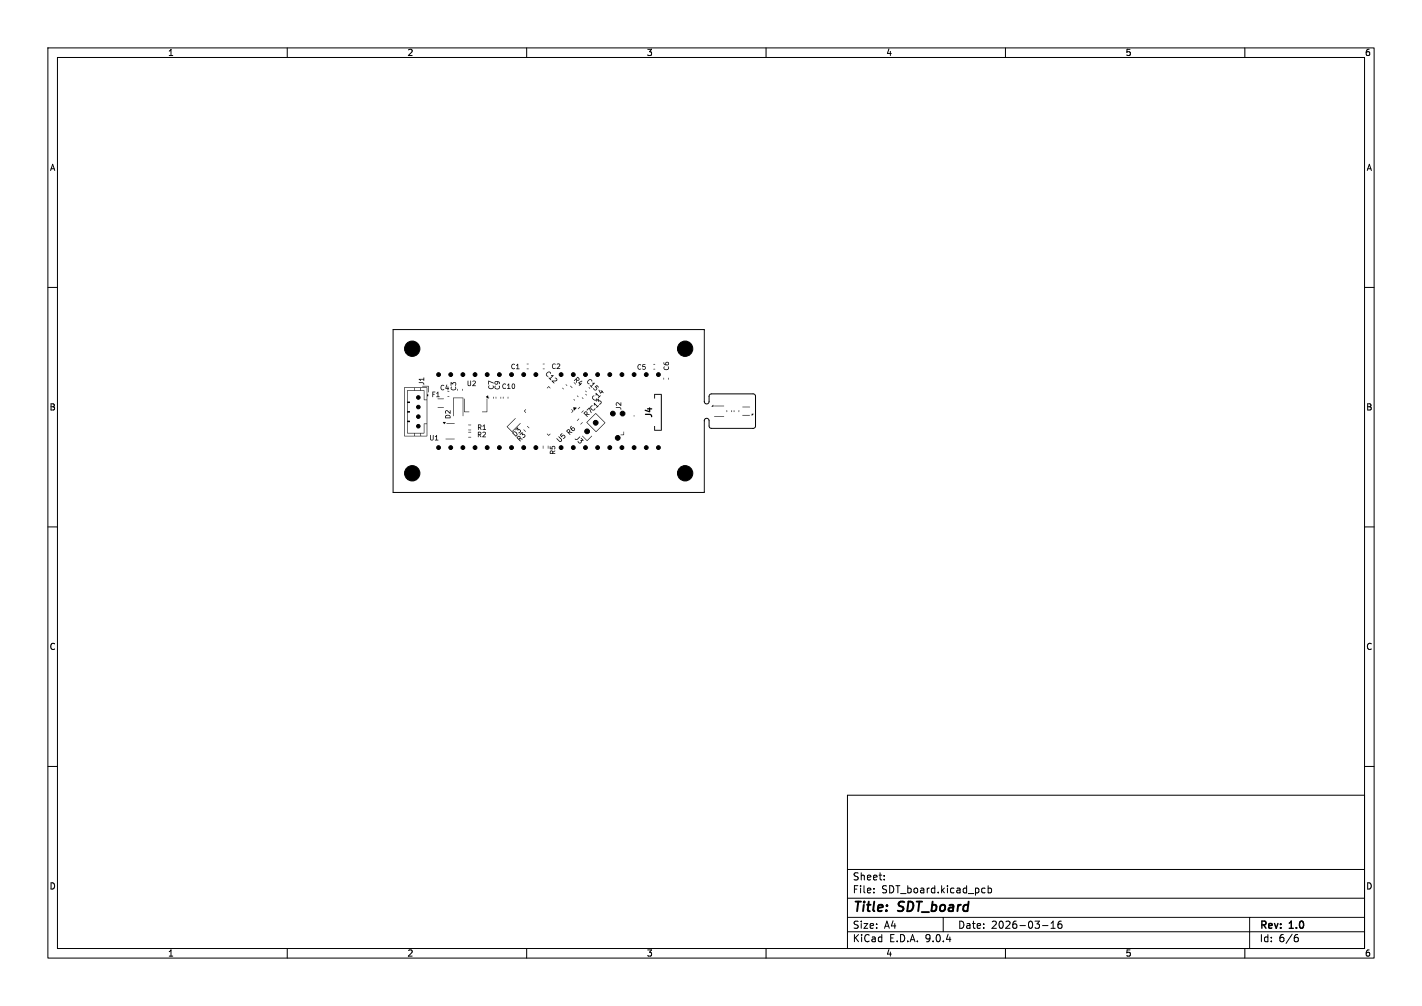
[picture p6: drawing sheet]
<svg xmlns="http://www.w3.org/2000/svg" width="297mm" height="210mm" viewBox="0 0 297 210" stroke-linecap="round" stroke-linejoin="round" font-family="sans-serif">
<defs><g id="words">
<g font-size="2.8">
<text x="178" y="190.9">Title:</text>
<text x="187.7" y="190.9">SDT_board</text>
</g>
<g font-size="2.1">
<text x="178" y="184">Sheet:</text>
<text x="178" y="186.7">File:</text>
<text x="184.1" y="186.7">SDT_board.kicad_pcb</text>
<text x="178" y="196.9">KiCad</text>
<text x="178" y="194.1">Size:</text>
<text x="184.7" y="194.1">A4</text>
<text x="185.7" y="196.9">E.D.A.</text>
<text x="193.3" y="196.9">9.0.4</text>
<text x="200" y="194.1">Date:</text>
<text x="207" y="194.1">2026-03-16</text>
<text x="263" y="194.3">Rev:</text>
<text x="263" y="196.9">Id:</text>
<text x="267.1" y="196.9">6/6</text>
<text x="269.4" y="194.3">1.0</text>
</g>
<g font-size="1.8">
<text x="35" y="11.9">1</text>
<text x="85" y="11.9">2</text>
<text x="135" y="11.9">3</text>
<text x="185" y="11.9">4</text>
<text x="235" y="11.9">5</text>
<text x="285" y="11.9">6</text>
<text x="10.3" y="35.9">A</text>
<text x="285.4" y="35.9">A</text>
<text x="10.3" y="85.9">B</text>
<text x="285.3" y="85.9">B</text>
<text x="10.3" y="135.9">C</text>
<text x="285.3" y="135.9">C</text>
<text x="10.3" y="185.9">D</text>
<text x="285.3" y="185.9">D</text>
<text x="35" y="199.9">1</text>
<text x="85" y="199.9">2</text>
<text x="135" y="199.9">3</text>
<text x="185" y="199.9">4</text>
<text x="235" y="199.9">5</text>
<text x="285" y="199.9">6</text>
</g>
</g></defs>
<g fill="none" stroke="#000" stroke-width=".21">
<path d="M10 10h277v190h-277zM12 12h273v186h-273zM60 10v2M110 10v2M160 10v2M210 10v2M260 10v2M10 60h2M82.1 68.8h65l.1 15.3 .4 .2 .4-.2 .1-1.5 .4-.4 9 .1 .3 .4v6.4l-.5 .3h-8.8l-.4-.3-.1-1.6-.4-.2-.4 .2-.1 .3v15h-65zM285 60h2M10 110h2M285 110h2"/>
<path d="M10 160h2M177 166h108v32h-108zM285 160h2M60 198v2M110 198v2M160 198v2M177 194.5h108M177 191.5h108M177 187.5h108M177 181.5h108M182.5 186.3v.1M182.5 185.5v.1"/>
<path d="M184.7 183.6v.1M184.7 182.8v.1M197 191.5v3M205.3 185.4l.4 .1M205.7 186.3l-.4 .1M206.4 185.5l.4-.1 .3 .3-.1 .6h-.6M206.4 184.9v1.5M210 198v2M217.7 193.2h1.2M219.5 193.8h.9M219.5 192.7l.5-.4v1.5M221.7 192.3l-.5 .1a1.01 1.01 0 0 0 0 1.4l.5-.1 .1-.5-.3-.3h-.4l-.1 .3"/>
<path d="M260 198v2M261 191.5v6.5M270.6 195.7h.4l.2 .3-.1 .5-.5 .1M271 195.1l-.4 .1"/>
</g>
<g fill="#000">
<path d="M87.5 79.8l.9 .1 .2 .4-.3-.3h-.8zM87.5 79.1h.9l.1-.3 .1 .7h-.1l-.1-.3h-.6v.3zM94.2 79.8l.3 .2 .3-.2h.4l.1 .2-.1 .5h-.2l.1-.5-.3-.1-.2 .4-.3-.3v.5h-.1zM97.7 79.5h.1v.8l.1 .1 .3-.1v-.8h.2v.9l-.2 .2h-.3l-.2-.2zM98.7 79.6l.4-.2 .2 .2v.4l-.4 .4 .4 .1 .1 .1h-.8l.6-.8-.1-.2-.4 .1zM102 79.5l1.1 .5-1-.3v.5l-.1 .1zM103.3 79.7l.9-.1 .2 .3v.3l-.4-.5v.5l-.5 .1-.2-.5h.1l.2 .3h.2l.1-.3-.1-.1-.5 .1zM106.9 76.1l.4-.2 .3 .2-.2 .1a.36 .36 0 0 0-.5 .3 .36 .36 0 0 0 .5 .3l.2 .2-.3 .1-.4-.2-.1-.5zM108.1 75.9l.1 .1v.9h.3v.2l-.7-.1 .3-.1v-.7l-.3 .1zM110 77h.4l-.4 .1zM110 76h.4zM113.4 77h.4z"/>
<path d="M113.4 76h.4zM114.2 77.8l.6-.2 .3 .3v.1h-.2a.36 .36 0 0 0-.6-.1 .36 .36 0 0 0 .2 .6v.1h-.1l-.4-.3zM115.1 78.3l.5 .1-.6 .7 .1 .2-.1 .1-.4-.5 .2 .1 .5-.5zM115.4 76l.4-.1 .3 .1-.2 .1a.36 .36 0 0 0-.5 .4 .36 .36 0 0 0 .5 .3l.2 .1-.3 .1-.4-.1-.1-.5zM115.2 79.5l1-.1v-.2l-.3-.2v-.2l.3 .1 .2 .3-.3 .4h-.6l.3 .3-.1 .1zM116.3 76l.4-.1 .3 .1v.4l-.5 .5h.5v.1h-.8l.7-.8-.2-.2-.4 .1zM119.9 79.8l.4 .5zM120.2 79.1l.6 .2 .1-.2-.2-.2-.3 .2h-.2l.5-.4 .3 .5-.1 .3-.4-.1-.1 .5-.1-.7-.3 .3h-.1zM120.8 79.8l.8-.3-.6 .4 .2 .2 .2-.2 .1 .1-.1 .4-.4 .1-.1-.1 .2-.2zM122.8 79.4l.6-.2 .3 .3v.1h-.2a.36 .36 0 0 0-.5-.1 .36 .36 0 0 0 .1 .6v.1h-.1l-.4-.3zM123.7 79.9l.5 .1-.6 .7 .1 .2-.1 .1-.4-.5 .3 .1 .4-.5zM133.3 76.2l.4-.2 .2 .2-.1 .1a.36 .36 0 0 0-.5 .3 .36 .36 0 0 0 .5 .3l.1 .2-.2 .1-.5-.2-.1-.5z"/>
<path d="M134.2 76.1h.6l-.5 .1v.2h.3l.3 .3v.3l-.3 .2-.5-.2 .6-.1-.1-.3h-.5zM136.5 77l.4 .1h-.4zM136.5 76l.4 .1h-.4zM138.6 78.8l.1 .5zM138.6 76.6h.2a.36 .36 0 0 0 .4 .5 .36 .36 0 0 0 .3-.5v-.1l.2 .1v.4l-.6 .3-.5-.3zM138.6 75.7l.3 .4 .1-.3h.1l.1 .3h.2l.2-.1-.1-.3-.5 .1 .1-.2 .4-.1 .2 .2v.3l-.2 .3-.6-.1-.3-.2zM139.6 78.8l.1 .5zM84.4 80.9h4.8v1.4l.2 .1v.3h-.2v8.4h-4.8l3.4-.1v-.5h.1v.5h1.2v-2.5h-.5v2h-2v.5h-.1v-.5l-1.5-.1v-6.6l.6 .1v.2h-.5v1.7l.5 .1v.2h-.5v1.7l.5 .1v.2h-.5v2.3h3.4v-1.9l.6-.1v-4.9h-.6v-1.9h-3.4v2.2h-.1v-2.3h3.6v1.9h.5v-2.4h-1.2v.5h-.1v-.5h-1.2v.5h-.1v-.5h-2v10h-.1zM88.2 80.6h1.3v1.3h-.1v-1.2zM89.9 90.8l.1 .1v.8l.1 .1 .3-.1v-.8h.2v.8l-.3 .3h-.2l-.3-.3zM90.3 81.8h.6l-.4 .1v.3l.3 .1-.3 .1-.1 .5zM91.1 90.8l.2 .1v.9h.2v.2l-.7-.1 .3-.1v-.7l-.3 .1z"/>
<path d="M91.4 81.8h.2v.9l.2 .1v.1l-.7-.1 .3-.1v-.6h-.3zM92.1 80.5l.4-.2 .3 .2-.1 .1a.36 .36 0 0 0-.5 .3 .36 .36 0 0 0 .5 .3l.1 .2-.3 .1-.4-.2-.1-.5zM91.4 85.1h1.3zM91.4 83.2l1.3 .1h-1.3zM92.5 88.1h.6l-.3 .4zM93 85.8l.5-.1 .4 .4 .1-.4 .1-.1v.8l-.8-.6-.2 .1 .1 .4-.1 .1-.1-.2zM93.3 80.3l.1 .1-.2 .6h.3l.1-.3 .2 .4-.2 .4-.1-.3-.5-.1zM93.1 86.7l.4-.1 .4 .1 .2 .6h-1.1l-.1-.3h.2v.2h.8a.44 .44 0 0 0-.3-.5 .44 .44 0 0 0-.5 .3h-.2zM93.4 82.8h.5zM93.4 81.7l.5 .1zM94.2 80.8h.2a.36 .36 0 0 0 .3 .5 .36 .36 0 0 0 .3-.5l.1-.1 .1 .1v.5l-.6 .2-.4-.2zM93 91.6l2 .1z"/>
<path d="M93.3 88.4l1.7 .1h-1.7zM95.5 81.2h.1v.4zM96.6 81.2h.1l-.1 .4zM94.6 83h2.2l-.1 3.9-.1-3.8h-1.9v3.7h-.1zM96.9 83.2l.1 .1v2.6h1v.1h-1.1zM97.8 91.2l.6 .1zM97.8 90.2h.6zM97.8 89.7l.6 .1zM97.8 88.7h.6zM99.8 90.2l.7 .1v.3l-.2 .2 .2 .5-.4-.5h-.1v.4h-.2v-.6l.6-.1-.1-.2h-.3v.3h-.2zM99.9 88.6l.6 .1 .1 .3-.3 .3 .2 .5-.4-.5h-.1v.4h-.2v-.6l.6-.1-.1-.2h-.3v.3h-.2zM101.1 88.6l.1 .1v.9h.3v.2l-.7-.1 .3-.1v-.7l-.3 .1z"/>
<path d="M100.8 90.2l.4-.1 .2 .2v.4l-.4 .4h.4l.1 .2-.8-.1 .6-.7-.1-.2-.4 .1zM101.7 83.2l.1 2.8h-1.1v-.1h.9zM101.5 82.8l.4-.2v.5zM102 82.9h.1v.3zM102 80.5l.2 .1a.36 .36 0 0 0 .4 .5 .36 .36 0 0 0 .3-.5v-.1l.2 .1v.4l-.6 .2-.5-.2zM103.1 82.9h.1l-.1 .3zM103.4 80.5l.1 .1a.36 .36 0 0 0 .4 .5 .36 .36 0 0 0 .3-.5v-.1l.2 .1v.5l-.6 .2-.5-.2zM103.5 82.9h.1v.3zM104.6 82.9h.1l-.1 .3zM105 82.9h.1v.3zM105.1 80.1h.5l.1 .1-.1 .1a.36 .36 0 0 0-.5 .3 .36 .36 0 0 0 .5 .4l.1 .1-.3 .1-.4-.2-.1-.4zM106.1 82.9h.1l-.1 .3z"/>
<path d="M106.2 80.1h.2v.9l.2 .1v.1l-.7-.1 .3-.1v-.6h-.3zM107 80.1h.4l.2 .4-.1 .5-.2 .2-.3-.1-.1-.6h.1l.2 .5a.48 .48 0 0 0 0-.8l-.2 .3h-.1zM107.2 90.1h.3l.4 .2 .2 .5-.3 .4-.8-.8h.2l.6 .6a.42 .42 0 0 0 0-.6 .42 .42 0 0 0-.6 0h-.2zM105.9 89l1.7-1.7 .1 .1-1.7 1.7 .9 .9 1.8-1.6-1.7 1.8zM107.6 89.7l.6-.5v.4h.4l.2 .2v.4l-.5 .2 .3-.5-.2-.2-.3 .2v-.4l-.4 .3zM107.9 91.3l.5-.3 .3 .2v.3l.5 .2-.7-.1v.1l.3 .3-.1 .1-.8-.7 .5 .2 .2-.4-.2-.1-.3 .3zM108.6 90.7l.5-.5 .1 .4h.3l.2 .2v.3l-.5 .3 .4-.5-.3-.2-.3 .2v-.4l-.3 .3zM109.3 89.7l.5 .4zM109.5 85.8l.3-.4-.2 .4 .3 .3zM110.1 88.9l.4 .5zM113.4 93.1h.1v.6zM114.2 90.6l.4 .2 .3-.3 .1 .1-.4 .4z"/>
<path d="M114.4 93.1h.1v.6zM114.2 81l.4-.4 .4 .4-.4-.2-.3 .3zM114.9 94.1l.4-.1 .2 .3 .4-.3-.4 .6h.4l.1 .1-1.1 .1-.1-.5h.2v.3h.3v-.4l-.5 .1zM114.9 93.1l.1 .1v.4h.2l.1-.4 .5-.1 .2 .2v.3l-.2 .2v-.4l-.3-.2-.1 .2v.4h-.5zM116.2 91.5l.9 .6 .1-.3-.6-.6 .1-.1 .6 .6v.4l-.2 .2-.3-.1zM117 90.8l.4-.4-.3 .4 .2 .2 .2-.2h.4l.2 .2v.3l-.5 .3 .3-.5-.3-.2-.3 .4zM117.5 81l.2 .3zM118.2 80.3l.3 .2zM118.3 89.9l.5-.3 .3 .2-.1 .3 .5 .2h-.6l-.1 .1 .3 .3-.1 .1-.7-.8 .4 .2 .2-.3-.2-.1-.2 .2zM119.1 80.6l.5 .4zM119.3 88.9l.1 .1-.1 .2v.3l.4-.3 .4 .2v.3l-.2 .3h-.4l-.3-.4h.3l.2 .2 .2-.2-.1-.2-.3 .2-.4-.1v-.3zM119.3 85.5l.5 .3-.4 .4-.1-.1 .3-.3z"/>
<path d="M119.8 83.3l.3 .3zM119.8 85l.6 .2-.5 .5zM120.5 82.6l.3 .3zM120.9 87.4l.1 .1-.5 .4zM120.1 91.6l.3 .1 .7-.6 .1 .1-.7 .7-.4-.1zM121.1 85h.1l-.5 .4zM121.3 91.4l.6 .5-.4 .1v.4l-.4 .2-.4-.3v-.2l.1-.1 .3 .4 .2-.1-.1-.4 .4-.1zM121.5 83l.3 .2zM121.6 91l1 .9 1-.9 .1 .1-1.1 1zM121.2 88.5l.5-.3-.4 .4zM121.4 86.1l.5-.4-.4 .4zM122.3 81.6l.2 .3z"/>
<path d="M122.3 82.3l.3 .2zM122.2 85.9h.3l.2 .3v.2l.5 .1-.7 .1 .2 .4-.8-.7h.2l.2 .2 .2-.2-.1-.3-.5 .3zM123 80.9l.3 .2zM123 85.1h.2l.3 1.1-.5-.9-.5 .4zM123.4 84.8l.3-.2v.2a.36 .36 0 0 0-.1 .6 .36 .36 0 0 0 .6-.1l.2 .1-.2 .2-.5 .1-.4-.5zM123.8 82.7l.3-.1v.1a.36 .36 0 0 0-.1 .6 .36 .36 0 0 0 .6-.1l.1 .1-.1 .2-.5 .1-.4-.4zM124 84.1l.8 .7 .2-.2 .1 .1-.5 .4 .1-.2-.5-.5-.2 .2zM122.5 88.1l1.9-1.9 2 2.1-1.9 1.9-2-2 2 1.8 1.8-1.7-1.9-1.9-1.8 1.8zM124.4 82l.8 .7 .2-.2 .1 .1-.6 .5 .2-.3-.5-.5-.2 .3zM124.2 80.7l.5-.3 .4 .4-.1 .1-.3-.3-.2 .1 .2 .5-.4 .3-.4-.4 .1-.1 .3 .4 .3-.2zM124.9 83.2l.2 .1v.3h.3l.2 .2v.4l-.2 .2h-.3l.4-.3-.2-.3-.3 .1-.1-.4-.3 .3h-.1zM125 81.4l.4 .6 .2-.2-.1-.3 .4 .1 .2 .4-.3-.1-.4 .3z"/>
<path d="M128.7 84.1l.4-.1 .5 .5v-.5h.1l.1 .7-.8-.6-.2 .2 .1 .3-.2 .1-.1-.2zM128.6 85h1l.2 .5h-.2l-.1-.3-.8-.1zM130.3 90.1v.7h-.7l.1-.1h.5zM134.7 85.5l.8 .3v-.3h-.3l-.1-.2 .4-.1 .2-.2 .5 .3-.1 .2h-.3l-.1 .6-1-.3zM134.7 86.4h1.3l.2 .6-.2 .1-.2-.4-1-.1zM136.6 82.3h1.6l-.1 7.6-1.5-.1 .1-.9 .1 .1v.7h1.2v-7.3h-1.2v.7l-.1 .1zM148.9 84.5l.1 .4h-.4zM149.1 86.9l2.1 .1zM149.1 84.7l2.1 .1zM151.8 85.7h.1l-.1 .3zM152.8 85.6l.1 .4zM153.3 85.6v.4z"/>
<path d="M154.3 85.6l.1 .4zM155 86.7h1.7zM155 84.9l1.7 .1zM157 86.4h.4l-.4 .4z"/>
<circle cx="132.4" cy="86.8" r=".1"/>
</g>
<g fill="#000" stroke="#000" stroke-width=".21">
<circle cx="86.1" cy="72.8" r="1.6"/>
<circle cx="91.6" cy="78.2" r=".4"/>
<circle cx="94.1" cy="78.2" r=".4"/>
<circle cx="96.7" cy="78.2" r=".4"/>
<circle cx="99.2" cy="78.2" r=".4"/>
<circle cx="101.8" cy="78.2" r=".4"/>
<circle cx="104.3" cy="78.2" r=".4"/>
<circle cx="106.8" cy="78.2" r=".4"/>
<circle cx="109.4" cy="78.2" r=".4"/>
<circle cx="111.9" cy="78.2" r=".4"/>
<circle cx="117.2" cy="78.2" r=".4"/>
<circle cx="119.7" cy="78.2" r=".4"/>
<circle cx="122.3" cy="78.2" r=".4"/>
<circle cx="124.8" cy="78.2" r=".4"/>
<circle cx="127.4" cy="78.2" r=".4"/>
<circle cx="129.9" cy="78.2" r=".4"/>
<circle cx="132.4" cy="78.2" r=".4"/>
<circle cx="135" cy="78.2" r=".4"/>
<circle cx="137.5" cy="78.2" r=".4"/>
<circle cx="143.1" cy="72.8" r="1.6"/>
<circle cx="86.1" cy="98.8" r="1.6"/>
<circle cx="87.4" cy="85" r=".37"/>
<circle cx="87.4" cy="89" r=".37"/>
<circle cx="87.4" cy="87" r=".37"/>
<circle cx="87.4" cy="83" r=".37"/>
<circle cx="91.6" cy="93.4" r=".4"/>
<circle cx="94.1" cy="93.4" r=".4"/>
<circle cx="96.7" cy="93.4" r=".4"/>
<circle cx="99.2" cy="93.4" r=".4"/>
<circle cx="101.8" cy="93.4" r=".4"/>
<circle cx="104.3" cy="93.4" r=".4"/>
<circle cx="106.8" cy="93.4" r=".4"/>
<circle cx="109.4" cy="93.4" r=".4"/>
<circle cx="111.9" cy="93.4" r=".4"/>
<circle cx="117.2" cy="93.4" r=".4"/>
<circle cx="119.7" cy="93.4" r=".4"/>
<circle cx="122.3" cy="93.4" r=".4"/>
<circle cx="122.6" cy="90.1" r=".5"/>
<circle cx="124.4" cy="88.3" r=".5"/>
<circle cx="124.8" cy="93.4" r=".4"/>
<circle cx="127.4" cy="93.4" r=".4"/>
<circle cx="128" cy="86.3" r=".5"/>
<circle cx="129" cy="91.4" r=".5"/>
<circle cx="129.9" cy="93.4" r=".4"/>
<circle cx="130" cy="86.3" r=".5"/>
<circle cx="132.4" cy="93.4" r=".4"/>
<circle cx="135" cy="93.4" r=".4"/>
<circle cx="137.5" cy="93.4" r=".4"/>
<circle cx="143.1" cy="98.8" r="1.6"/>
</g>
<use href="#words"/>
</svg>
